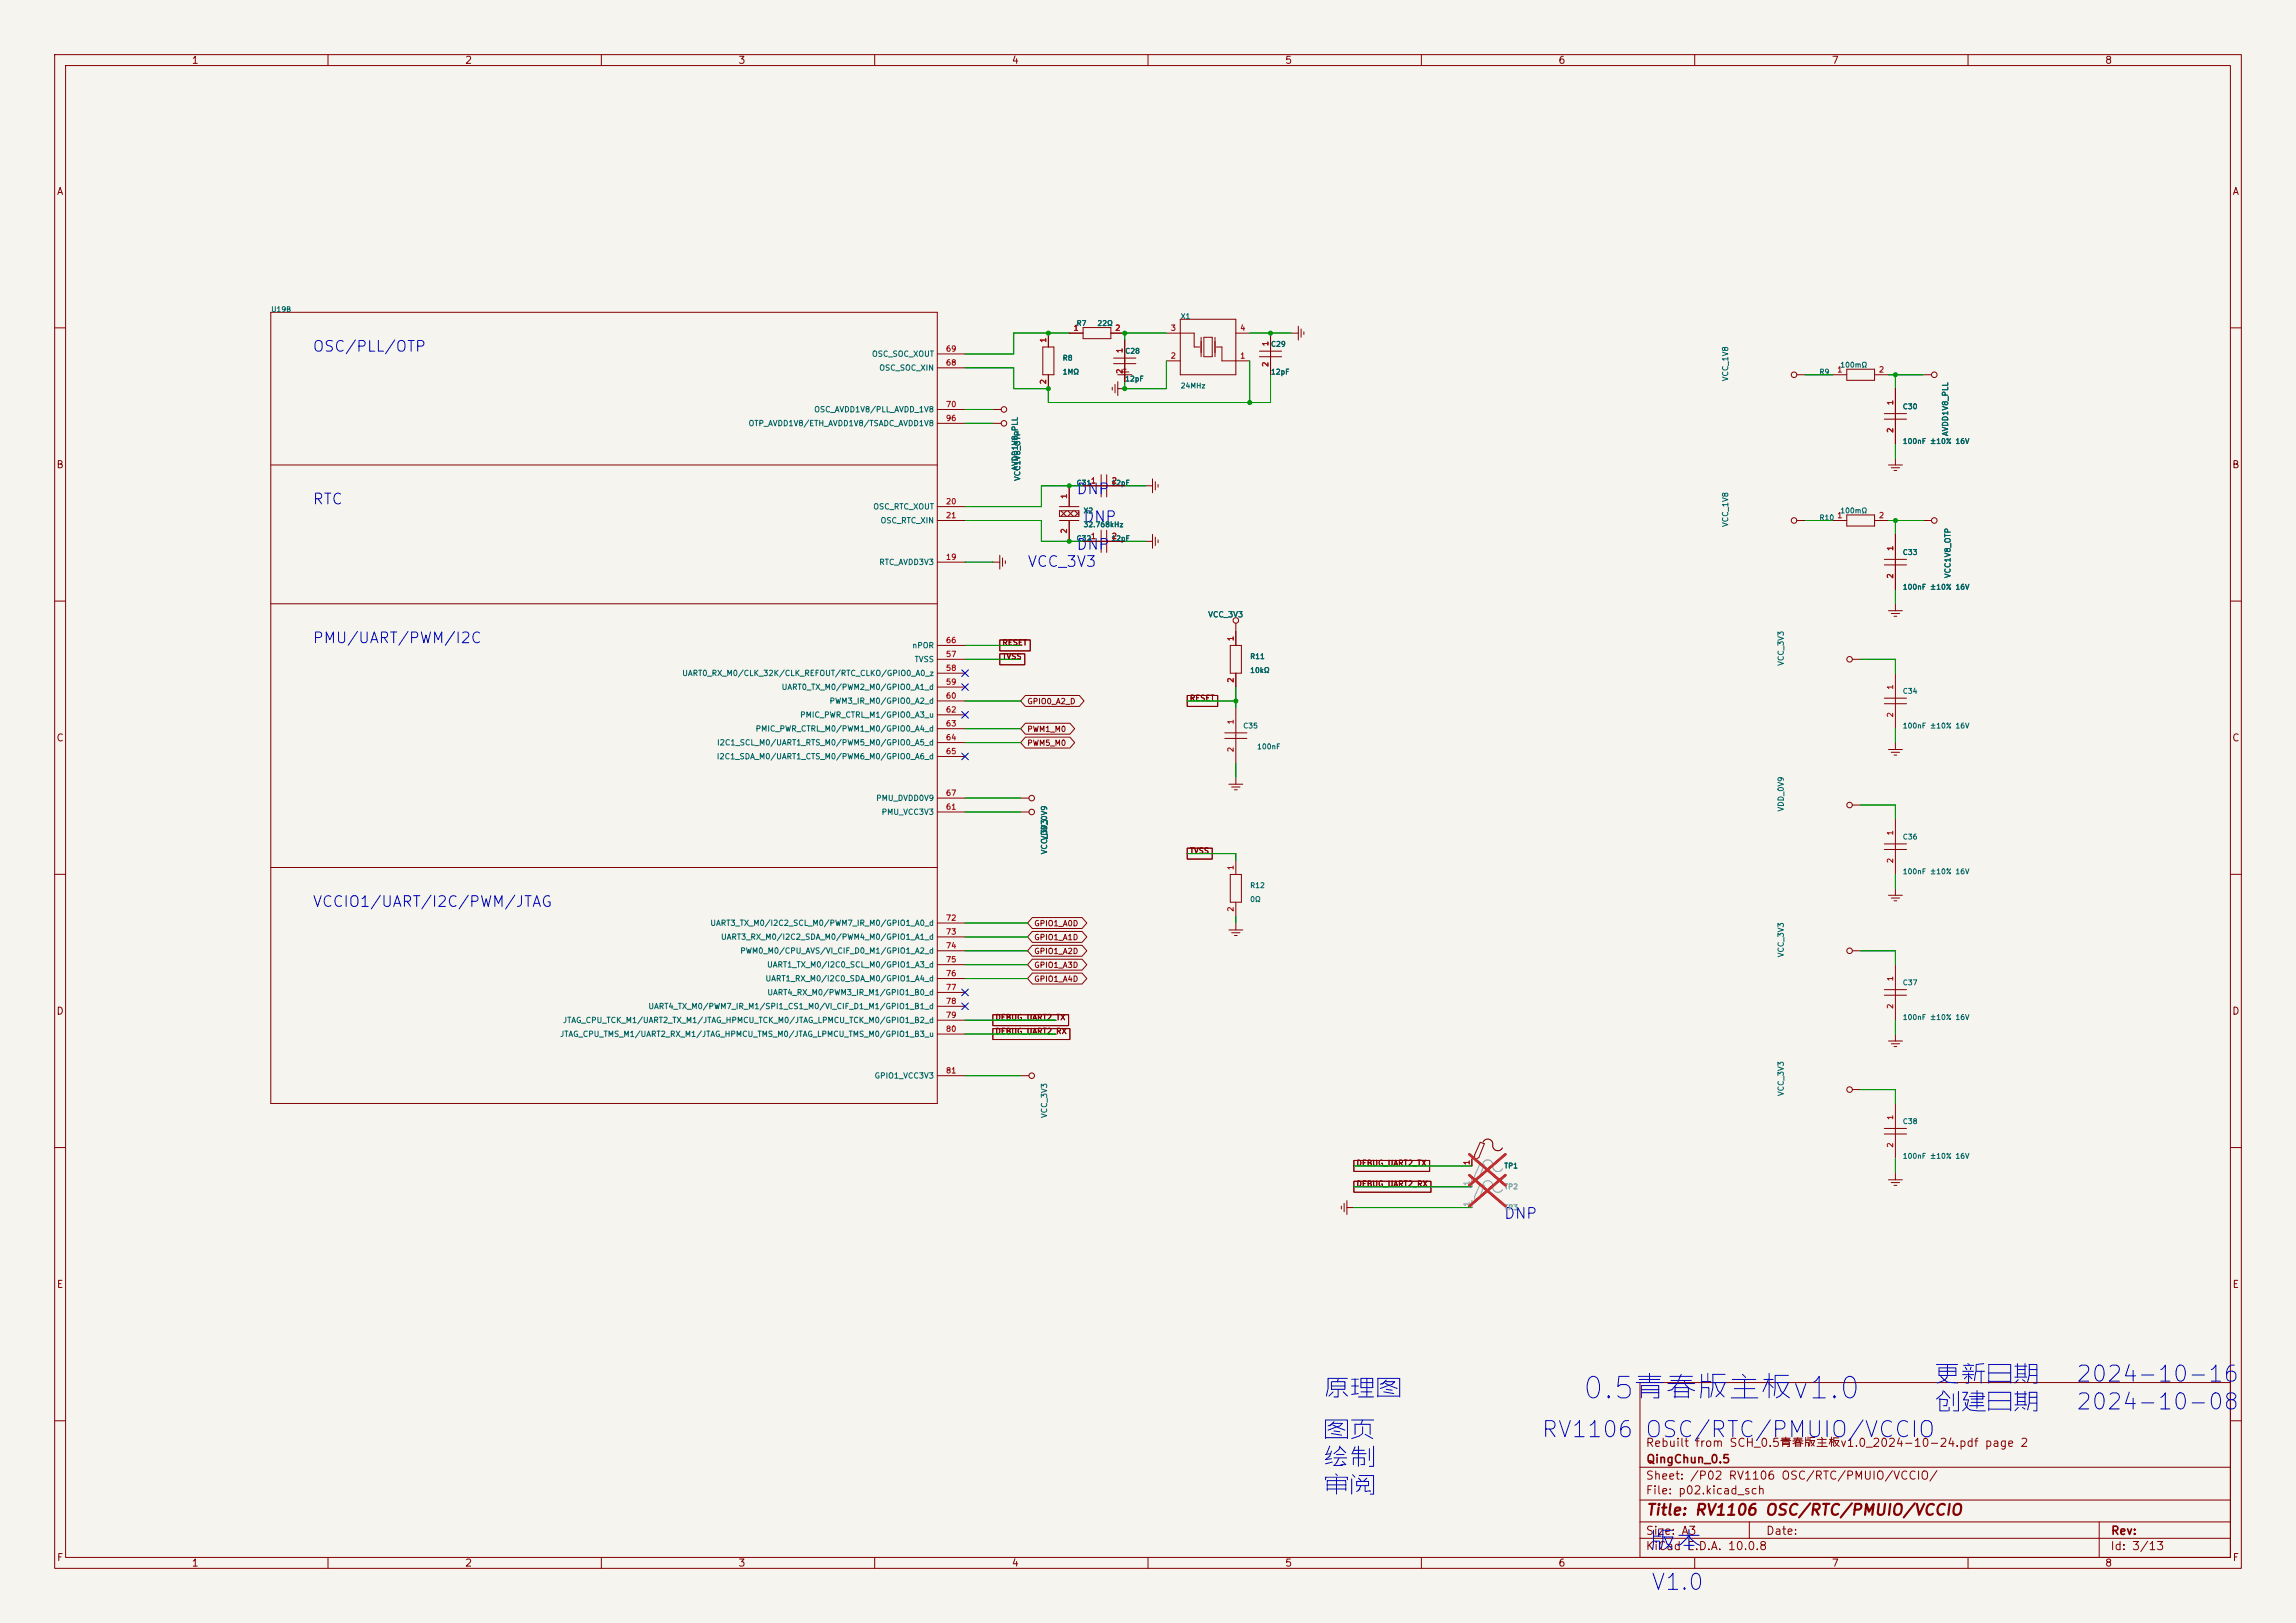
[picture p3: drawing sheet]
<svg xmlns="http://www.w3.org/2000/svg" width="420mm" height="297mm" viewBox="0 0 420 297" stroke-linecap="round" stroke-linejoin="round" font-family="sans-serif">
<defs><g id="words">
<text font-size="3.9" fill="#0000c2" x="289.2" y="257">0.5青春版主板v1.0</text>
<g font-size="3.2" fill="#0000c2">
<text x="241.8" y="256.6">原理图</text>
<text x="353.6" y="254.1">更新日期</text>
<text x="353.6" y="259.2">创建日期</text>
<text x="241.8" y="264.2">图页</text>
<text x="241.8" y="269.3">绘制</text>
<text x="241.8" y="274.4">审阅</text>
<text x="301.5" y="284.6">版本</text>
</g>
<g font-size="2.9" fill="#0000c2">
<text x="379.5" y="253.6">2024-10-16</text>
<text x="281.8" y="263.8">RV1106</text>
<text x="300.7" y="263.8">OSC/RTC/PMUIO/VCCIO</text>
<text x="379.5" y="258.7">2024-10-08</text>
<text x="301.8" y="291.7">V1.0</text>
</g>
<g font-size="2" fill="#0000c2">
<text x="57.1" y="64.9">OSC/PLL/OTP</text>
<text x="57.1" y="92.8">RTC</text>
<text x="196.8" y="90.9">DNP</text>
<text x="196.8" y="101.1">DNP</text>
<text x="198" y="96">DNP</text>
<text x="187.8" y="104.2">VCC_3V3</text>
<text x="57.1" y="118.2">PMU/UART/PWM/I2C</text>
<text x="57.1" y="166.5">VCCIO1/UART/I2C/PWM/JTAG</text>
<text x="275" y="223.5">DNP</text>
</g>
<text font-size="2" fill="#840000" x="301" y="277.8">Title: RV1106 OSC/RTC/PMUIO/VCCIO</text>
<g font-size="1.5" fill="#840000">
<text x="300.9" y="265.1">Rebuilt from SCH_0.5青春版主板v1.0_2024-10-24.pdf page 2</text>
<text x="301" y="268.1">QingChun_0.5</text>
<text x="300.9" y="273.8">File: p02.kicad_sch</text>
<text x="300.9" y="271.1">Sheet: /P02 RV1106 OSC/RTC/PMUIO/VCCIO/</text>
<text x="300.9" y="281.2">Size: A3</text>
<text x="322.9" y="281.2">Date:</text>
<text x="386" y="281.2">Rev:</text>
<text x="300.9" y="284">KiCad E.D.A. 10.0.8</text>
<text x="385.9" y="284">Id: 3/13</text>
</g>
<g font-size="1.3" fill="#840000">
<text x="35" y="12">1</text>
<text x="85" y="12">2</text>
<text x="135" y="12">3</text>
<text x="185" y="12">4</text>
<text x="235" y="12">5</text>
<text x="285" y="12">6</text>
<text x="335" y="12">7</text>
<text x="385" y="12">8</text>
<text x="10.3" y="36">A</text>
<text x="408.3" y="36">A</text>
<text x="10.2" y="86">B</text>
<text x="408.2" y="86">B</text>
<text x="10.2" y="136">C</text>
<text x="408.2" y="136">C</text>
<text x="10.2" y="186">D</text>
<text x="408.2" y="186">D</text>
<text x="10.3" y="236">E</text>
<text x="408.3" y="236">E</text>
<text x="10.3" y="286">F</text>
<text x="35" y="287">1</text>
<text x="85" y="287">2</text>
<text x="135" y="287">3</text>
<text x="185" y="287">4</text>
<text x="235" y="287">5</text>
<text x="285" y="287">6</text>
<text x="335" y="287">7</text>
<text x="385" y="287">8</text>
<text x="408.3" y="286">F</text>
</g>
<g font-size="1" fill="#006464">
<text x="159.4" y="65.5">OSC_SOC_XOUT</text>
<text x="160.7" y="68.1">OSC_SOC_XIN</text>
<text x="316.4" y="69.9" transform="rotate(-90 316.4 69.9)">VCC_1V8</text>
<text x="148.8" y="75.7">OSC_AVDD1V8/PLL_AVDD_1V8</text>
<text x="136.8" y="78.2">OTP_AVDD1V8/ETH_AVDD1V8/TSADC_AVDD1V8</text>
<text x="356.6" y="79.9" transform="rotate(-90 356.6 79.9)">AVDD1V8_PLL</text>
<text x="186.4" y="86.2" transform="rotate(-90 186.4 86.2)">AVDD1V8_PLL</text>
<text x="186.9" y="88.1" transform="rotate(-90 186.9 88.1)">VCC1V8_OTP</text>
<text x="159.6" y="93.5">OSC_RTC_XOUT</text>
<text x="161" y="96">OSC_RTC_XIN</text>
<text x="316.4" y="96.5" transform="rotate(-90 316.4 96.5)">VCC_1V8</text>
<text x="160.7" y="103.6">RTC_AVDD3V3</text>
<text x="357" y="105.9" transform="rotate(-90 357 105.9)">VCC1V8_OTP</text>
<text x="220.9" y="113.2">VCC_3V3</text>
<text x="166.8" y="118.9">nPOR</text>
<text x="124.7" y="123.9">UART0_RX_M0/CLK_32K/CLK_REFOUT/RTC_CLKO/GPIO0_A0_z</text>
<text x="167.2" y="121.4">TVSS</text>
<text x="326.5" y="121.9" transform="rotate(-90 326.5 121.9)">VCC_3V3</text>
<text x="142.9" y="126.5">UART0_TX_M0/PWM2_M0/GPIO0_A1_d</text>
<text x="146.3" y="131.6">PMIC_PWR_CTRL_M1/GPIO0_A3_u</text>
<text x="151.6" y="129">PWM3_IR_M0/GPIO0_A2_d</text>
<text x="131.1" y="136.6">I2C1_SCL_M0/UART1_RTS_M0/PWM5_M0/GPIO0_A5_d</text>
<text x="138.1" y="134.1">PMIC_PWR_CTRL_M0/PWM1_M0/GPIO0_A4_d</text>
<text x="131" y="139.2">I2C1_SDA_M0/UART1_CTS_M0/PWM6_M0/GPIO0_A6_d</text>
<text x="160.2" y="146.8">PMU_DVDD0V9</text>
<text x="161.2" y="149.3">PMU_VCC3V3</text>
<text x="326.5" y="148.6" transform="rotate(-90 326.5 148.6)">VDD_0V9</text>
<text x="191.8" y="153.9" transform="rotate(-90 191.8 153.9)">VDD_0V9</text>
<text x="191.8" y="156.4" transform="rotate(-90 191.8 156.4)">VCC_3V3</text>
<text x="129.8" y="169.7">UART3_TX_M0/I2C2_SCL_M0/PWM7_IR_M0/GPIO1_A0_d</text>
<text x="131.8" y="172.2">UART3_RX_M0/I2C2_SDA_M0/PWM4_M0/GPIO1_A1_d</text>
<text x="135.3" y="174.7">PWM0_M0/CPU_AVS/VI_CIF_D0_M1/GPIO1_A2_d</text>
<text x="139.9" y="179.8">UART1_RX_M0/I2C0_SDA_M0/GPIO1_A4_d</text>
<text x="140.2" y="177.3">UART1_TX_M0/I2C0_SCL_M0/GPIO1_A3_d</text>
<text x="326.5" y="175.3" transform="rotate(-90 326.5 175.3)">VCC_3V3</text>
<text x="118.5" y="184.9">UART4_TX_M0/PWM7_IR_M1/SPI1_CS1_M0/VI_CIF_D1_M1/GPIO1_B1_d</text>
<text x="140.3" y="182.4">UART4_RX_M0/PWM3_IR_M1/GPIO1_B0_d</text>
<text x="102.4" y="190">JTAG_CPU_TMS_M1/UART2_RX_M1/JTAG_HPMCU_TMS_M0/JTAG_LPMCU_TMS_M0/GPIO1_B3_u</text>
<text x="102.9" y="187.4">JTAG_CPU_TCK_M1/UART2_TX_M1/JTAG_HPMCU_TCK_M0/JTAG_LPMCU_TCK_M0/GPIO1_B2_d</text>
<text x="159.9" y="197.6">GPIO1_VCC3V3</text>
<text x="326.5" y="200.7" transform="rotate(-90 326.5 200.7)">VCC_3V3</text>
<text x="191.8" y="204.7" transform="rotate(-90 191.8 204.7)">VCC_3V3</text>
</g>
<g font-size="1" fill="#a90000">
<text x="172.9" y="64.6">69</text>
<text x="191.6" y="62.8" transform="rotate(-90 191.6 62.8)">1</text>
<text x="196.3" y="60.8">1</text>
<text x="203.9" y="60.8">2</text>
<text x="205.6" y="64.7" transform="rotate(-90 205.6 64.7)">1</text>
<text x="214.1" y="65.9">2</text>
<text x="214.1" y="60.8">3</text>
<text x="226.8" y="65.9">1</text>
<text x="226.8" y="60.8">4</text>
<text x="232.2" y="63.4" transform="rotate(-90 232.2 63.4)">1</text>
<text x="172.9" y="67.1">68</text>
<text x="191.6" y="70.4" transform="rotate(-90 191.6 70.4)">2</text>
<text x="205.6" y="68.5" transform="rotate(-90 205.6 68.5)">2</text>
<text x="232.2" y="67.3" transform="rotate(-90 232.2 67.3)">2</text>
<text x="336" y="68.4">1</text>
<text x="343.6" y="68.4">2</text>
<text x="172.9" y="74.7">70</text>
<text x="172.9" y="77.3">96</text>
<text x="346.5" y="74.2" transform="rotate(-90 346.5 74.2)">1</text>
<text x="346.5" y="79.3" transform="rotate(-90 346.5 79.3)">2</text>
<text x="199.4" y="88.7">1</text>
<text x="203.3" y="88.7">2</text>
<text x="172.9" y="92.5">20</text>
<text x="172.9" y="95.1">21</text>
<text x="195.4" y="91.4" transform="rotate(-90 195.4 91.4)">1</text>
<text x="336" y="95.1">1</text>
<text x="343.6" y="95.1">2</text>
<text x="195.4" y="97.7" transform="rotate(-90 195.4 97.7)">2</text>
<text x="199.4" y="98.9">1</text>
<text x="203.3" y="98.9">2</text>
<text x="346.5" y="100.9" transform="rotate(-90 346.5 100.9)">1</text>
<text x="172.9" y="102.7">19</text>
<text x="346.5" y="106" transform="rotate(-90 346.5 106)">2</text>
<text x="172.9" y="117.9">66</text>
<text x="225.9" y="117.4" transform="rotate(-90 225.9 117.4)">1</text>
<text x="172.9" y="120.5">57</text>
<text x="172.9" y="123">58</text>
<text x="172.9" y="125.5">59</text>
<text x="225.9" y="125" transform="rotate(-90 225.9 125)">2</text>
<text x="172.9" y="128.1">60</text>
<text x="172.9" y="130.6">62</text>
<text x="346.5" y="131.4" transform="rotate(-90 346.5 131.4)">2</text>
<text x="346.5" y="126.3" transform="rotate(-90 346.5 126.3)">1</text>
<text x="172.9" y="133.2">63</text>
<text x="172.9" y="135.7">64</text>
<text x="225.9" y="137.7" transform="rotate(-90 225.9 137.7)">2</text>
<text x="225.9" y="132.7" transform="rotate(-90 225.9 132.7)">1</text>
<text x="172.9" y="138.2">65</text>
<text x="172.9" y="148.4">61</text>
<text x="172.9" y="145.9">67</text>
<text x="346.5" y="153" transform="rotate(-90 346.5 153)">1</text>
<text x="225.9" y="159.3" transform="rotate(-90 225.9 159.3)">1</text>
<text x="346.5" y="158.1" transform="rotate(-90 346.5 158.1)">2</text>
<text x="225.9" y="166.9" transform="rotate(-90 225.9 166.9)">2</text>
<text x="172.9" y="168.7">72</text>
<text x="172.9" y="171.3">73</text>
<text x="172.9" y="173.8">74</text>
<text x="172.9" y="176.3">75</text>
<text x="172.9" y="178.9">76</text>
<text x="346.5" y="179.6" transform="rotate(-90 346.5 179.6)">1</text>
<text x="172.9" y="181.4">77</text>
<text x="172.9" y="184">78</text>
<text x="346.5" y="184.7" transform="rotate(-90 346.5 184.7)">2</text>
<text x="172.9" y="186.5">79</text>
<text x="172.9" y="189">80</text>
<text x="172.9" y="196.7">81</text>
<text x="346.5" y="205" transform="rotate(-90 346.5 205)">1</text>
<text x="269.1" y="213.3" transform="rotate(-90 269.1 213.3)">1</text>
<text x="346.5" y="210.1" transform="rotate(-90 346.5 210.1)">2</text>
</g>
<g font-size="1" fill="#840000">
<text x="183.3" y="118.4">RESET</text>
<text x="183.3" y="120.9">TVSS</text>
<text x="187.8" y="129.1">GPIO0_A2_D</text>
<text x="217.5" y="128.5">RESET</text>
<text x="187.8" y="134.2">PWM1_M0</text>
<text x="187.8" y="136.7">PWM5_M0</text>
<text x="217.5" y="156.5">TVSS</text>
<text x="189.1" y="169.7">GPIO1_A0D</text>
<text x="189.1" y="172.3">GPIO1_A1D</text>
<text x="189.1" y="174.8">GPIO1_A2D</text>
<text x="189.1" y="177.4">GPIO1_A3D</text>
<text x="189.1" y="179.9">GPIO1_A4D</text>
<text x="182" y="186.9">DEBUG_UART2_TX</text>
<text x="182" y="189.5">DEBUG_UART2_RX</text>
<text x="248" y="213.6">DEBUG_UART2_TX</text>
<text x="248" y="217.4">DEBUG_UART2_RX</text>
</g>
<g font-size="1" fill="#a5a4a2">
<text x="269.1" y="220.9" transform="rotate(-90 269.1 220.9)">1</text>
<text x="269.1" y="217.1" transform="rotate(-90 269.1 217.1)">1</text>
</g>
<g font-size=".9" fill="#006464">
<text x="49.5" y="57.3">U19B</text>
<text x="196.8" y="59.9">R7</text>
<text x="200.6" y="59.9">22Ω</text>
<text x="215.9" y="58.6">X1</text>
<text x="205.7" y="64.9">C28</text>
<text x="232.4" y="63.7">C29</text>
<text x="194.3" y="66.2">R8</text>
<text x="194.3" y="68.8">1MΩ</text>
<text x="205.7" y="70">12pF</text>
<text x="215.9" y="71.3">24MHz</text>
<text x="232.4" y="68.8">12pF</text>
<text x="332.7" y="68.8">R9</text>
<text x="336.5" y="67.5">100mΩ</text>
<text x="348" y="75.1">C30</text>
<text x="348" y="81.5">100nF ±10% 16V</text>
<text x="196.8" y="89.1">C31</text>
<text x="203.2" y="89.1">12pF</text>
<text x="198.1" y="94.2">X2</text>
<text x="332.7" y="95.4">R10</text>
<text x="336.5" y="94.2">100mΩ</text>
<text x="196.8" y="99.2">C32</text>
<text x="198.1" y="96.7">32.768kHz</text>
<text x="203.2" y="99.2">12pF</text>
<text x="348" y="101.8">C33</text>
<text x="348" y="108.1">100nF ±10% 16V</text>
<text x="228.6" y="120.8">R11</text>
<text x="228.6" y="123.4">10kΩ</text>
<text x="348" y="127.2">C34</text>
<text x="227.3" y="133.5">C35</text>
<text x="229.9" y="137.3">100nF</text>
<text x="348" y="133.5">100nF ±10% 16V</text>
<text x="348" y="153.8">C36</text>
<text x="348" y="160.2">100nF ±10% 16V</text>
<text x="228.6" y="162.7">R12</text>
<text x="228.6" y="165.3">0Ω</text>
<text x="348" y="180.5">C37</text>
<text x="348" y="186.9">100nF ±10% 16V</text>
<text x="348" y="205.9">C38</text>
<text x="275.1" y="214">TP1</text>
<text x="348" y="212.3">100nF ±10% 16V</text>
</g>
<g font-size=".9" fill="#939391">
<text x="275.1" y="221.7">TP3</text>
<text x="275.1" y="217.8">TP2</text>
</g>
</g></defs>
<path d="M0 0h420v297h-420z" fill="#f5f4ef" stroke="#f5f4ef" stroke-width=".18"/>
<g fill="none" stroke="#840000" stroke-width=".18">
<path d="M10 10h400v277h-400zM12 12h396v273h-396zM60 10v2M110 10v2M160 10v2M210 10v2M260 10v2M310 10v2M360 10v2M49.5 57.2h121.9v144.7h-121.9zM198.1 59.9h5.1v2.1h-5.1zM215.9 58.4h10.2v10.2h-10.2z"/>
<path d="M237.5 59.7v2.5M10 60h2M171.4 67.3h5.1M171.4 64.8h5.1M171.4 74.9h5.1M171.4 77.5h5.1M181.6 74.9h1.5M181.6 77.5h1.5M190.8 63.5h2v5.1h-2zM191.8 61v2.5M191.8 68.6v2.5M195.6 61h2.5"/>
<path d="M203.2 61h2.5M203.5 70.9v.5M203.7 65.5h4.1M203.7 66.5h4.1M204 70.4v1.5M204.5 69.9v2.5M204.5 71.1h1.2M204.5 68.6h2.5M205 68.1h1.5M205.5 67.6h.5M205.7 62.2v7.7M213.4 61h5v2.5h1.1"/>
<path d="M213.4 66h2.5M219.7 61.7v3.6M220.2 61.7h1.5v3.6h-1.5zM222.2 61.7v3.6M222.5 63.5h1v2.5h5.1M226.1 61h2.5M230.4 65.3h4M230.4 64.3h4M232.4 61v7.6M236.2 61h1.3M238 60.2v1.5M238.5 60.7v.5"/>
<path d="M328.7 68.6h1.5M335.3 68.6h2.5M337.8 67.6h5.1v2h-5.1zM342.9 68.6h2.5M344.7 75.7h4M344.7 76.7h4M346.7 71.1v10.2M351.8 68.6h1.5M408 60h2M49.5 85.1h121.9M171.4 92.7h5.1M171.4 95.3h5.1"/>
<path d="M193.8 92.7h3.6M193.8 95.3h3.6M193.8 93.5h3.6v1h-3.6zM194.1 93.5l1 1M195.1 93.5l-1 1M195.3 93.5l1 1M195.6 88.9v3.8M195.6 95.3v3.8M196.3 93.5l-1 1M196.6 93.5l.8 .7M197.4 93.7l-.8 .8M198.1 88.9h7.6"/>
<path d="M198.1 99.1h7.6M201.4 86.9v4M201.4 97v4.1M202.4 86.9v4M202.4 97v4.1M209.5 88.9h1.3M209.5 99.1h1.3M210.8 87.6v2.6M210.8 97.8v2.5M211.3 88.1v1.6M211.3 98.3v1.5M211.8 88.6v.6"/>
<path d="M211.8 98.8v.5M328.7 95.3h1.5M335.3 95.3h2.5M337.8 94.2h5.1v2.1h-5.1zM342.9 95.3h2.5M345.4 85.1h2.6M345.9 85.6h1.6M346.5 86.1h.5M346.7 83.8v1.3M346.7 97.8v10.2M351.8 95.3h1.5M10 110h2"/>
<path d="M49.5 110.5h121.9M171.4 102.9h5.1M171.4 118.1h5.1M181.6 102.9h1.3M182.9 119.6h4.6v2.1h-4.6zM182.9 117.1h5.6v2h-5.6zM182.9 101.6v2.5M183.4 102.1v1.5M183.9 102.6v.5M225 118.1h2.1v5.1h-2.1zM226.1 114v4.1M344.7 102.4h4"/>
<path d="M344.7 103.4h4M345.4 111.8h2.6M345.9 112.3h1.6M346.5 112.8h.5M346.7 110.5v1.3M408 110h2M171.4 120.7h5.1M171.4 123.2h5.1M171.4 125.7h5.1M171.4 128.3h5.1M171.4 130.8h5.1M171.4 133.4h5.1"/>
<path d="M171.4 135.9h5.1M171.4 138.4h5.1M187.6 132.3h8.1l.9 1.1-.9 1h-8.1l-.9-1zM187.6 134.9h8.1l.9 1-.9 1h-8.1l-.9-1zM187.6 127.3h9.8l.9 1-.9 1h-9.8l-.9-1zM217.2 127.3h5.5v2h-5.5zM224 134.1h4.1M224 135.1h4.1M226.1 123.2v2.5M226.1 129.5v10.2M338.8 120.7h1.6M344.7 127.8h4"/>
<path d="M344.7 128.8h4M345.4 137.2h2.6M345.9 137.7h1.6M346.5 138.2h.5M346.7 123.2v10.2M346.7 135.9v1.3M10 160h2M49.5 158.8h121.9M171.4 148.6h5.1M171.4 146.1h5.1M186.7 148.6h1.5M186.7 146.1h1.5"/>
<path d="M217.2 155.2h4.5v2h-4.5zM224.8 143.5h2.5M225.3 144h1.5M225.8 144.5h.5M226.1 142.2v1.3M226.1 157.5v2.5M338.8 147.3h1.6M344.7 154.4h4M344.7 155.4h4M346.7 149.9v10.1M408 160h2M171.4 168.9h5.1"/>
<path d="M171.4 171.5h5.1M171.4 174h5.1M171.4 176.5h5.1M171.4 179.1h5.1M188.8 167.9h9.1l.9 1-.9 1h-9.1l-.8-1zM188.8 170.4h9.1l.9 1.1-.9 1h-9.1l-.8-1zM188.8 173h9.1l.9 1-.9 1h-9.1l-.8-1zM188.8 175.5h9.1l.9 1-.9 1h-9.1l-.8-1zM188.8 178.1h9.1l.9 1-.9 1h-9.1l-.8-1zM224.8 170.2h2.5M225 160h2.1v5.1h-2.1zM225.3 170.7h1.5"/>
<path d="M225.8 171.2h.5M226.1 165.1v2.5M226.1 168.9v1.3M338.8 174h1.6M345.4 163.8h2.6M345.9 164.3h1.6M346.5 164.8h.5M346.7 162.6v1.2M346.7 176.5v10.2M171.4 181.6h5.1M171.4 184.2h5.1M171.4 186.7h5.1"/>
<path d="M171.4 189.2h5.1M171.4 196.9h5.1M181.6 185.7h13.9v2h-13.9zM181.6 188.2h14.1v2h-14.1zM186.7 196.9h1.5M338.8 199.4h1.6M344.7 181.1h4M344.7 182.1h4M345.4 190.5h2.6M345.9 191h1.6M346.5 191.5h.5M346.7 189.2v1.3"/>
<path d="M10 210h2M246.4 219.7v2.5M247.6 212.4h13.9v2h-13.9zM247.6 216.2h14.1v2h-14.1zM269.2 212.1v1.3M269.7 211.8v-.5l1.1-2.3 .7 .3-1 2.5-.5 .3M271.3 209a.97 .97 0 0 1 1.2-.5 .97 .97 0 0 1 .6 1.3 .94 .94 0 0 0 .8 .8 .94 .94 0 0 0 .9-.5M344.7 206.5h4M344.7 207.5h4M345.4 215.9h2.6M345.9 216.4h1.6M346.5 216.9h.5"/>
<path d="M346.7 201.9v10.2M346.7 214.6v1.3M408 210h2M245.4 220.7v.5M245.9 220.2v1.5M246.4 221h1.2M300 253h108v32h-108zM10 260h2M300 278.5h108M300 274.5h108M300 268.5h108M320 278.5v3"/>
<path d="M384 278.5v6.5M408 260h2M60 285v2M110 285v2M160 285v2M210 285v2M260 285v2M300 281.5h108M310 285v2M360 285v2"/>
<circle cx="183.6" cy="77.5" r=".51"/>
<circle cx="183.6" cy="74.9" r=".51"/>
<circle cx="328.2" cy="68.6" r=".51"/>
<circle cx="353.8" cy="68.6" r=".51"/>
<circle cx="328.2" cy="95.3" r=".51"/>
<circle cx="353.8" cy="95.3" r=".51"/>
<circle cx="226.1" cy="113.5" r=".51"/>
<circle cx="338.3" cy="120.7" r=".51"/>
<circle cx="188.7" cy="146.1" r=".51"/>
<circle cx="188.7" cy="148.6" r=".51"/>
<circle cx="338.3" cy="147.3" r=".51"/>
<circle cx="338.3" cy="174" r=".51"/>
<circle cx="188.7" cy="196.9" r=".51"/>
<circle cx="338.3" cy="199.4" r=".51"/>
</g>
<path d="M269.2 215.9v1.3M269.2 219.7v1.3M269.7 219.5v-.6l1.1-2.2 .7 .2-1 2.6-.5 .2M269.7 215.6v-.5l1.1-2.2 .7 .2-1 2.5-.5 .3M271.3 216.7a.97 .97 0 0 1 1.2-.5 .97 .97 0 0 1 .6 1.2 .94 .94 0 0 0 .8 .8 .94 .94 0 0 0 .9-.5M271.3 212.9a.97 .97 0 0 1 1.2-.6 .97 .97 0 0 1 .6 1.3 .94 .94 0 0 0 .8 .8 .94 .94 0 0 0 .9-.5" fill="none" stroke="#9c9b98" stroke-width=".18"/>
<path d="M268.8 215l6.6 5.7M268.8 211.2l6.6 5.7M275.4 215l-6.6 5.7M275.4 211.2l-6.6 5.7" fill="none" stroke="#e12e31" stroke-width=".46"/>
<g fill="none" stroke="#009600" stroke-width=".18">
<path d="M176.5 67.3h8.9v3.8h6.4v2.6h40.6v-5.1M176.5 74.9h5.1M176.5 77.5h5.1M195.6 61h-10.2v3.8h-8.9M213.4 66v5.1h-7.7v-1.2M213.4 61h-7.7v1.2M228.6 61h7.6M228.6 66v7.7M330.2 68.6h5.1M345.4 68.6h6.4M346.7 68.6v2.5M176.5 95.3h14v3.8h7.6"/>
<path d="M198.1 88.9h-7.6v3.8h-14M205.7 88.9h3.8M205.7 99.1h3.8M330.2 95.3h5.1M345.4 95.3h6.4M346.7 81.3v2.5M346.7 95.3v2.5M176.5 102.9h5.1M176.5 118.1h10.2M346.7 108v2.5M176.5 133.4h10.2M176.5 128.3h10.2"/>
<path d="M176.5 120.7h10.2M176.5 135.9h10.2M217.2 128.3h8.9M226.1 125.7v3.8M226.1 139.7v2.5M340.4 120.7h6.3v2.5M346.7 133.4v2.5M176.5 148.6h10.2M176.5 146.1h10.2M217.2 156.2h8.9v1.3M340.4 147.3h6.3v2.6M176.5 174h11.5"/>
<path d="M176.5 168.9h11.5M176.5 171.5h11.5M176.5 179.1h11.5M176.5 176.5h11.5M226.1 167.6v1.3M340.4 174h6.3v2.5M346.7 160v2.6M176.5 196.9h10.2M176.5 186.7h16.5M176.5 189.2h16.5M340.4 199.4h6.3v2.5M346.7 186.7v2.5"/>
<path d="M247.6 213.4h21.6M247.6 217.2h21.6M346.7 212.1v2.5M247.6 221h21.6"/>
</g>
<path d="M175.9 130.2l1.2 1.2M175.9 122.6l1.2 1.2M175.9 125.1l1.2 1.2M175.9 137.8l1.2 1.2M177.1 130.2l-1.2 1.2M177.1 122.6l-1.2 1.2M177.1 125.1l-1.2 1.2M177.1 137.8l-1.2 1.2M175.9 183.5l1.2 1.3M175.9 181l1.2 1.2M177.1 183.5l-1.2 1.3M177.1 181l-1.2 1.2" fill="none" stroke="#000084" stroke-width=".18"/>
<g fill="#009600">
<circle cx="228.6" cy="73.7" r=".46"/>
<circle cx="205.7" cy="71.1" r=".46"/>
<circle cx="232.4" cy="61" r=".46"/>
<circle cx="191.8" cy="61" r=".46"/>
<circle cx="205.7" cy="61" r=".46"/>
<circle cx="195.6" cy="88.9" r=".46"/>
<circle cx="191.8" cy="71.1" r=".46"/>
<circle cx="195.6" cy="99.1" r=".46"/>
<circle cx="346.7" cy="68.6" r=".46"/>
<circle cx="346.7" cy="95.3" r=".46"/>
<circle cx="226.1" cy="128.3" r=".46"/>
</g>
<use href="#words"/>
</svg>
